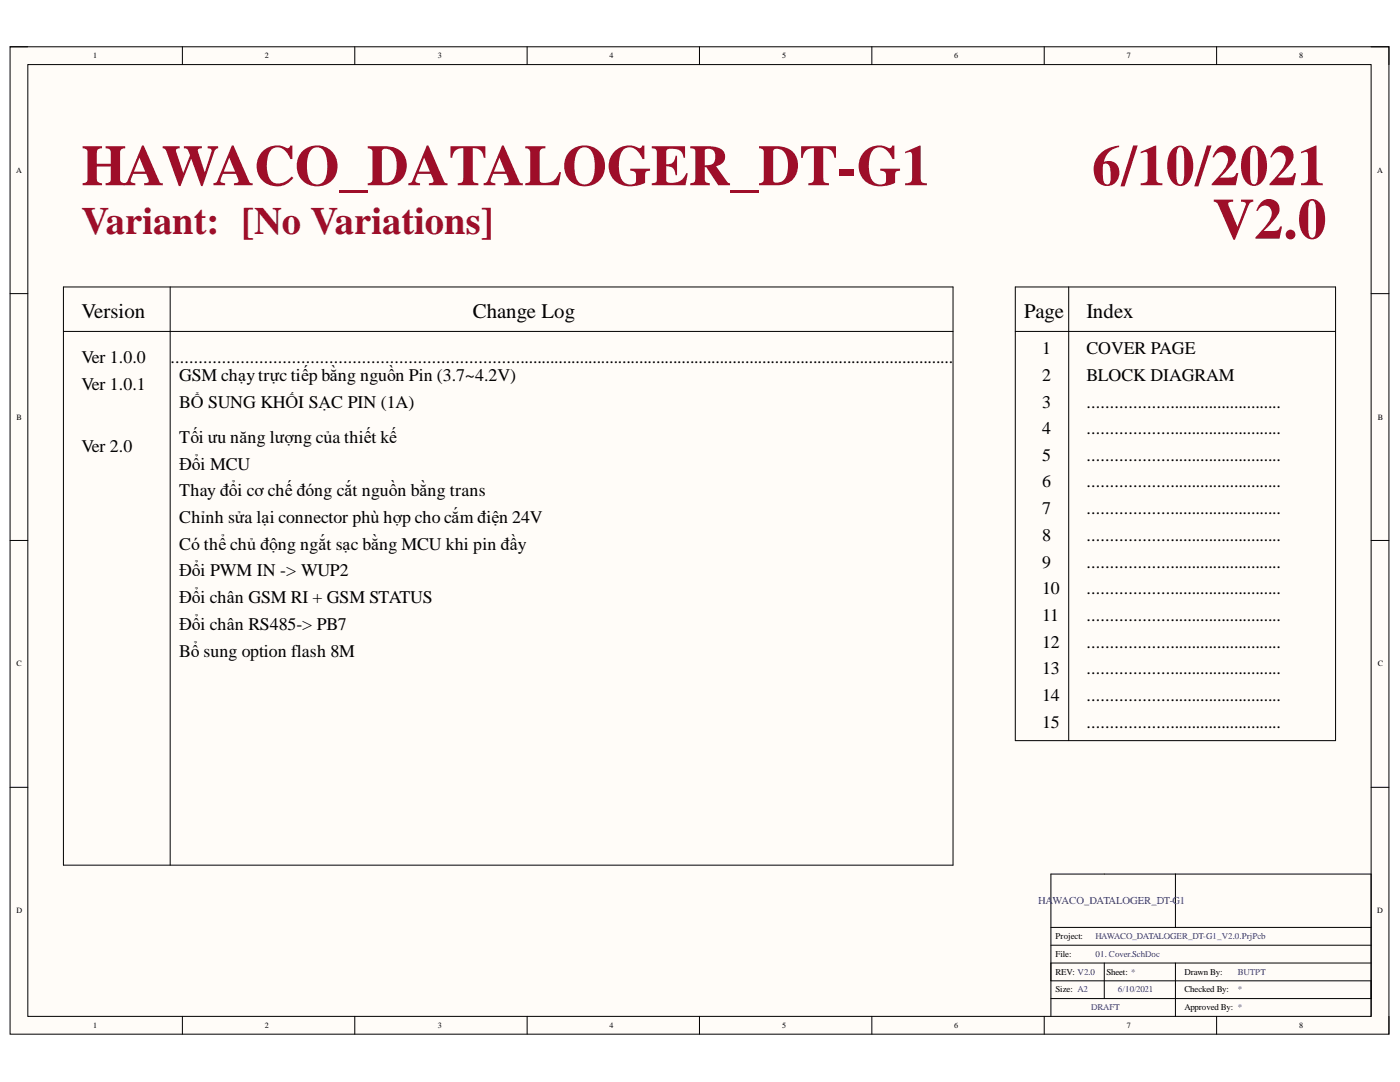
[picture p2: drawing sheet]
<svg xmlns="http://www.w3.org/2000/svg" width="279mm" height="216mm" viewBox="0 0 279 216" stroke-linecap="round" stroke-linejoin="round" font-family="sans-serif">
<defs><g id="words">
<g font-size="11.5" fill="#9e0e29">
<text x="16.2" y="37">HAWACO_DATALOGER_DT-G1</text>
<text x="217.9" y="37">6/10/2021</text>
<text x="242" y="47.6">V2.0</text>
</g>
<text font-size="7.7" fill="#9e0e29" x="16.2" y="46.7">Variant: [No Variations]</text>
<g font-size="4.1">
<text x="16.2" y="63.4">Version</text>
<text x="94.3" y="63.4">Change Log</text>
<text x="204.4" y="63.4">Page</text>
<text x="216.8" y="63.4">Index</text>
</g>
<g font-size="3.6">
<text x="208" y="70.7">1</text>
<text x="216.8" y="70.7">COVER PAGE</text>
<text x="16.2" y="72.5">Ver 1.0.0</text>
<text x="16.2" y="77.8">Ver 1.0.1</text>
<text x="34" y="72.5">.</text>
<text x="34.9" y="72.5">................................................................................................................................................................................</text>
<text x="35.8" y="76">GSM chạytrực tiếp bằng nguồn Pin (3.7~4.2V)</text>
<text x="208" y="76">2</text>
<text x="216.8" y="76">BLOCK DIAGRAM</text>
<text x="35.8" y="81.4">BỔ SUNG KHỐI SẠC PIN (1A)</text>
<text x="208" y="81.4">3</text>
<text x="216.8" y="81.4">............................................</text>
<text x="35.8" y="88.4">Tối ưu năng lượng của thiết kế</text>
<text x="208" y="86.6">4</text>
<text x="216.8" y="86.6">............................................</text>
<text x="16.2" y="90.2">Ver 2.0</text>
<text x="35.8" y="93.7">Đổi MCU</text>
<text x="208" y="91.9">5</text>
<text x="216.8" y="91.9">............................................</text>
<text x="35.8" y="99">Thay đổi cơ chế đóng cắt nguồn bằng trans</text>
<text x="208" y="97.3">6</text>
<text x="216.8" y="97.3">............................................</text>
<text x="35.8" y="104.4">Chỉnh sửa lại connector phù hợp cho cắm điện 24V</text>
<text x="208" y="102.6">7</text>
<text x="208" y="107.9">8</text>
<text x="216.8" y="107.9">............................................</text>
<text x="216.8" y="102.6">............................................</text>
<text x="35.8" y="109.7">Có thể chủ động ngắt sạc bằng MCU khi pin đầy</text>
<text x="208" y="113.3">9</text>
<text x="216.8" y="113.3">............................................</text>
<text x="35.8" y="115">Đổi PWM IN -&gt; WUP2</text>
<text x="208" y="118.6">10</text>
<text x="216.8" y="118.6">............................................</text>
<text x="35.8" y="120.4">Đổi chân GSM RI + GSM STATUS</text>
<text x="35.8" y="125.7">Đổi chân RS485-&gt; PB7</text>
<text x="208" y="123.9">11</text>
<text x="216.8" y="123.9">............................................</text>
<text x="35.8" y="131">Bổ sung option flash 8M</text>
<text x="208" y="129.2">12</text>
<text x="216.8" y="129.2">............................................</text>
<text x="208" y="134.6">13</text>
<text x="216.8" y="134.6">............................................</text>
<text x="208" y="139.9">14</text>
<text x="216.8" y="139.9">............................................</text>
<text x="208" y="145.2">15</text>
<text x="216.8" y="145.2">............................................</text>
</g>
<g font-size="2.1" fill="#00f">
<text x="207.2" y="180.4">HA</text>
<text x="210.1" y="180.4">WACO_DATALOGER_DT-G1</text>
</g>
<g font-size="1.8">
<text x="210.7" y="190.9">File:</text>
<text x="210.7" y="187.3">Project:</text>
<text x="210.7" y="194.5">REV: V2.0</text>
<text x="220.8" y="194.5">Sheet: *</text>
<text x="236.4" y="194.5">Drawn By:</text>
<text x="210.7" y="198">Size: A2</text>
<text x="236.4" y="198">Checked By:</text>
<text x="236.4" y="201.6">Approved By: *</text>
</g>
<g font-size="1.8" fill="#00f">
<text x="218.6" y="190.9">01. Cover.SchDoc</text>
<text x="218.6" y="187.3">HAWACO_DATALOGER_DT-G1_V2.0.PrjPcb</text>
<text x="247" y="194.5">BUTPT</text>
<text x="217.8" y="201.6">DRAFT</text>
<text x="223.1" y="198">6/10/2021</text>
<text x="247" y="198">*</text>
</g>
<g font-size="1.6">
<text x="18.6" y="11.7">1</text>
<text x="52.9" y="11.7">2</text>
<text x="87.4" y="11.7">3</text>
<text x="121.7" y="11.7">4</text>
<text x="156.1" y="11.7">5</text>
<text x="190.4" y="11.7">6</text>
<text x="224.9" y="11.7">7</text>
<text x="259.3" y="11.7">8</text>
<text x="3.2" y="34.5">A</text>
<text x="274.9" y="34.5">A</text>
<text x="3.3" y="83.7">B</text>
<text x="275" y="83.7">B</text>
<text x="3.3" y="133">C</text>
<text x="275" y="133">C</text>
<text x="3.3" y="182.3">D</text>
<text x="274.9" y="182.3">D</text>
<text x="18.6" y="205.1">1</text>
<text x="52.9" y="205.1">2</text>
<text x="87.4" y="205.1">3</text>
<text x="121.7" y="205.1">4</text>
<text x="156.1" y="205.1">5</text>
<text x="190.4" y="205.1">6</text>
<text x="224.9" y="205.1">7</text>
<text x="259.3" y="205.1">8</text>
</g>
</g></defs>
<path d="M2 9.3h275.2v197.1h-275.2z" fill-rule="evenodd" fill="#fffcf8"/>
<path d="M2 9.3h275.2v197.1h-275.2z" fill="none" stroke="#000" stroke-width=".2"/>
<path d="M5.6 12.9h268v189.9h-268z" fill-rule="evenodd" fill="#fffcf8"/>
<g fill="none" stroke="#000" stroke-width=".2">
<path d="M2 9.3h3.6M5.6 12.9h268v189.9h-268zM36.4 9.3v3.6M70.8 9.3v3.6M105.2 9.3v3.6M139.6 9.3v3.6M174 9.3v3.6M208.4 9.3v3.6M242.8 9.3v3.6M273.6 9.3h3.6v3.6M2 58.6h3.6M12.7 57.3h177.5v115.3h-177.5z"/>
<path d="M34 57.3v115.3M202.6 57.3h63.9v90.5h-63.9zM213.3 57.3v90.5M273.6 58.6h3.6M12.7 66.1h177.5M202.6 66.1h63.9M2 107.8h3.6M273.6 107.8h3.6M2 157.1h3.6M273.6 157.1h3.6M234.6 174.4v10.7M209.7 185.1h63.9"/>
<path d="M209.7 199.3h63.9M209.7 195.7h63.9M209.7 192.2h63.9M209.7 188.6h63.9M220.4 192.2v7.1M234.6 192.2v10.6M36.4 202.8v3.6M70.8 202.8v3.6M105.2 202.8v3.6M139.6 202.8v3.6M174 202.8v3.6M208.4 202.8v3.6"/>
<path d="M209.7 202.8v-28.4h63.9v28.4M242.8 202.8v3.6M277.2 202.8v3.6"/>
</g>
<use href="#words"/>
</svg>
